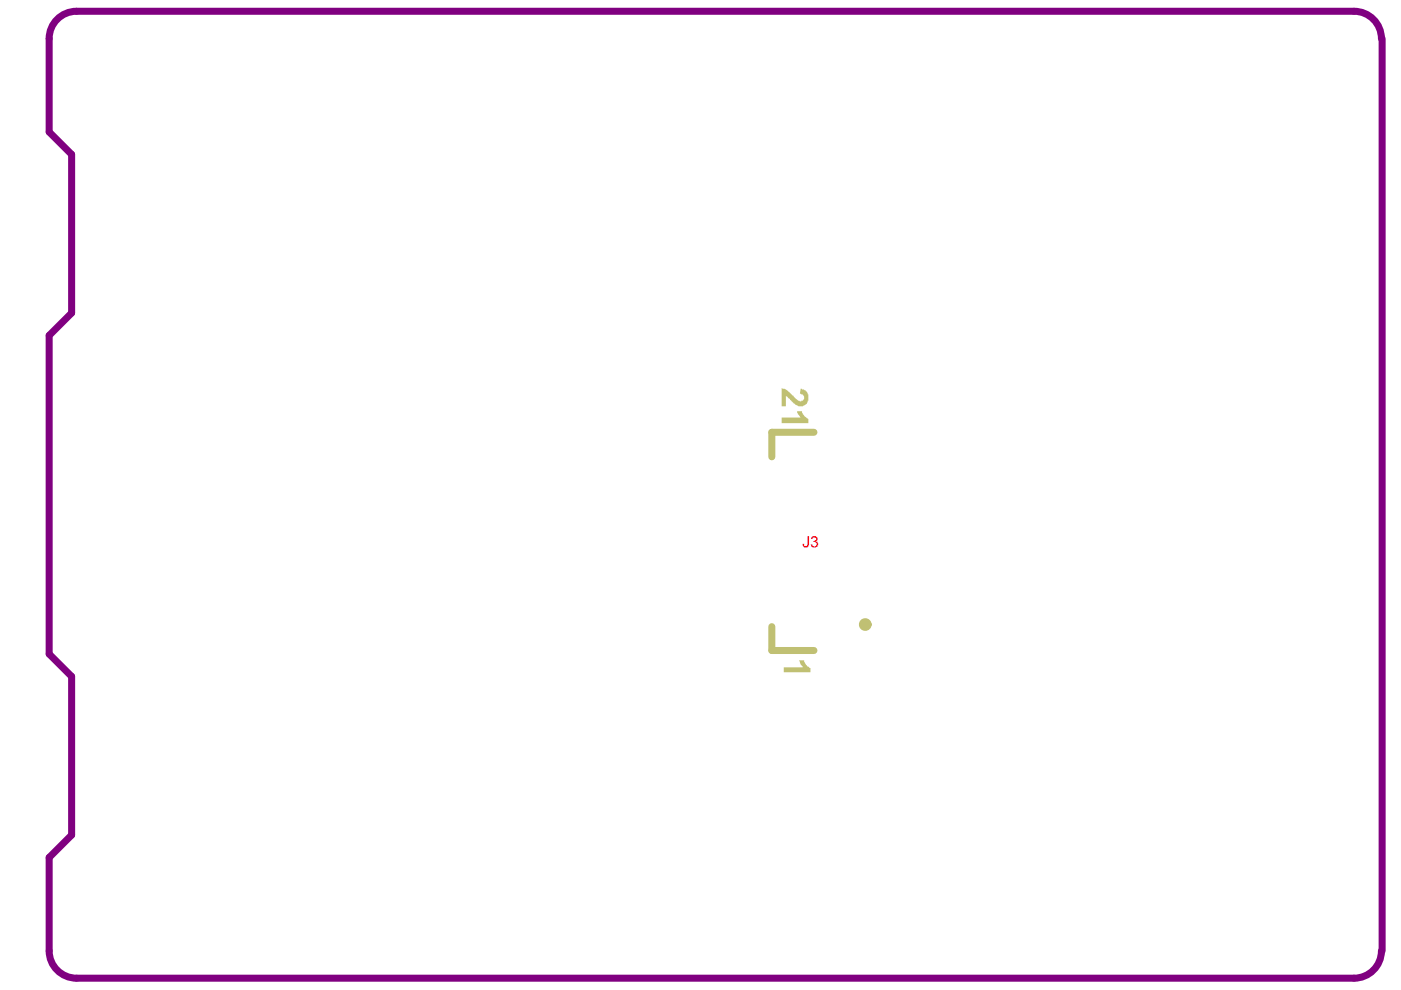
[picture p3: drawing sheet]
<svg xmlns="http://www.w3.org/2000/svg" width="297mm" height="210mm" viewBox="0 0 297 210" stroke-linecap="round" stroke-linejoin="round" font-family="sans-serif">
<path d="M172.6 91.7h-9v5.2M163.6 132.9v5h9" fill="none" stroke="#c0c073" stroke-width="1.5"/>
<g fill="#c0c073">
<path d="M166.2 141.5h4l-.5-.6-.2-.9h1v.3l.3 .4a1.53 1.53 0 0 0 1 .9v.9h-5.6z"/>
<path d="M165.7 82.3l.5 .1a5.4 5.4 0 0 1 2.2 1.8l.8 .6a.57 .57 0 0 0 .8 .2h.2a.79 .79 0 0 0-.2-1.4l-.4-.1 .1-1.1 .6 .2a1.71 1.71 0 0 1 1.1 1.8 1.79 1.79 0 0 1-1.4 1.7h-.1a2.68 2.68 0 0 1-2.1-1.1l-1.2-1.1v2.2h-.9z"/>
<path d="M165.7 88.5h4l-.1-.3a1.17 1.17 0 0 1-.6-1h1a1.17 1.17 0 0 0 .6 1v.2l.8 .4v.9h-5.7z"/>
</g>
<circle cx="183.4" cy="132.4" r=".6" fill="none" stroke="#c0c073" stroke-width="1.5"/>
<path d="M292.9 8.2a5.8 5.8 0 0 0-5.8-5.8h-270.9a5.8 5.8 0 0 0-5.8 5.8v19.8l4.8 4.7v33.7l-4.8 4.7v67.6l4.8 4.7v33.6l-4.8 4.8v19.8a5.8 5.8 0 0 0 5.8 5.8h270.9a5.8 5.8 0 0 0 5.8-5.8M293 8.2v193.4" fill="none" stroke="#800080" stroke-width="1.5"/>
<g fill="#f00">
<path d="M171.2 113.7h.3v1.9l-.1 .2a.6 .6 0 0 1-1.1 0h-.1v-.5h.3a.38 .38 0 0 0 .3 .5 .38 .38 0 0 0 .4-.3z"/>
<path d="M172 114h.1a.67 .67 0 0 1 .9-.3 .67 .67 0 0 1 .3 .9l-.3 .3h.3l.2 .7-.5 .5a.83 .83 0 0 1-1.2-.6h.5a.38 .38 0 0 0 .3 .4 .38 .38 0 0 0 .4-.3l.2-.1a.56 .56 0 0 0-.8-.6v-.2l.5-.1a.37 .37 0 0 0 .1-.6 .37 .37 0 0 0-.6 0h-.1v.3h-.3z"/>
</g>
</svg>
